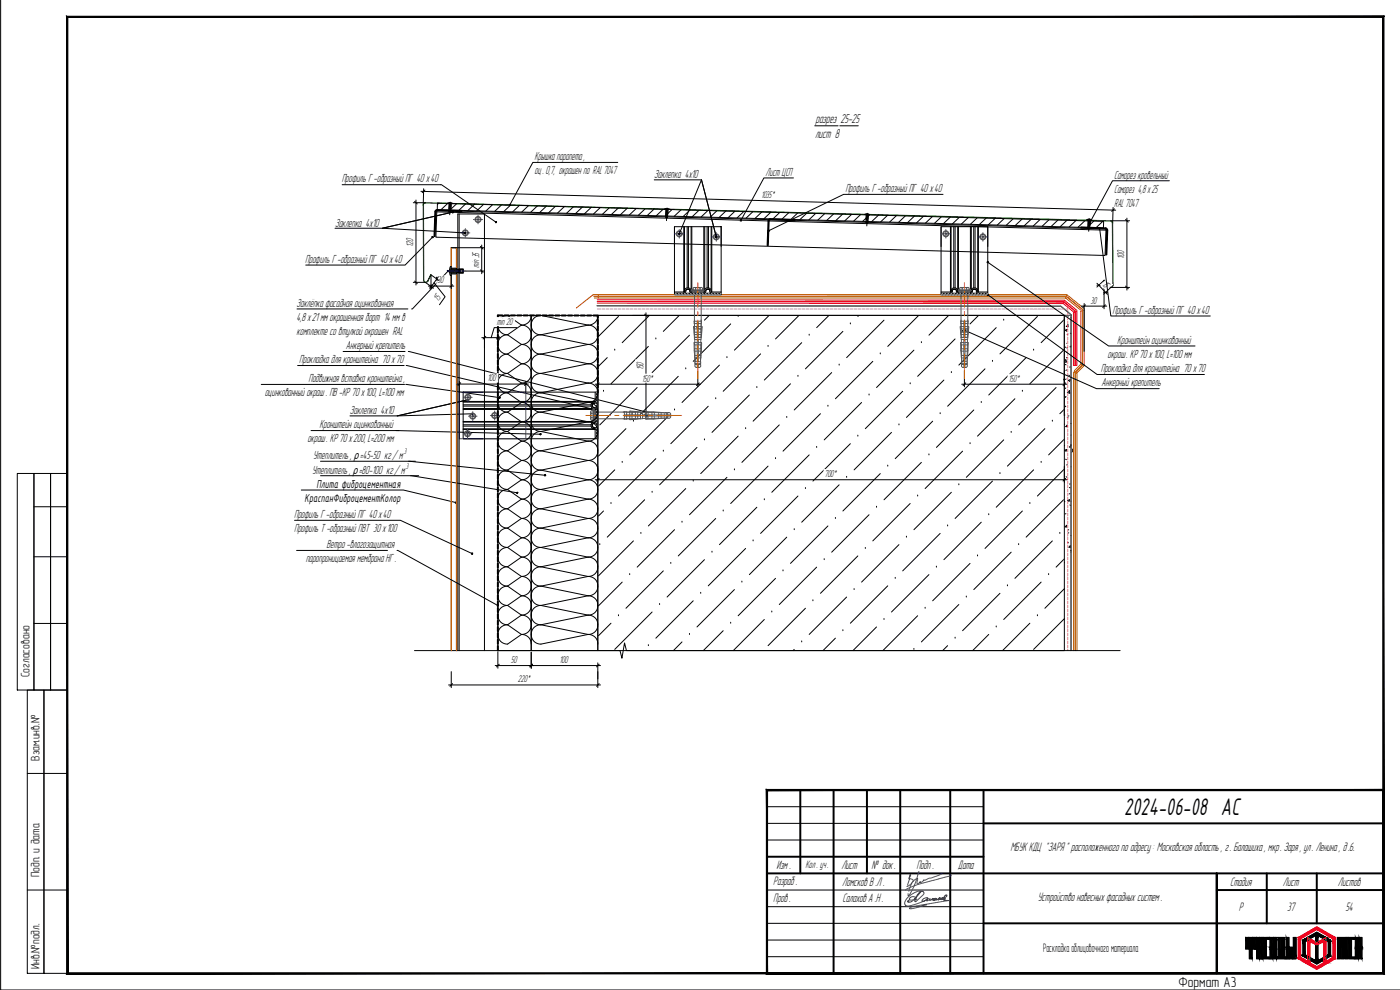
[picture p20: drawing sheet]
<svg xmlns="http://www.w3.org/2000/svg" width="420mm" height="297mm" viewBox="0 0 420 297" stroke-linecap="round" stroke-linejoin="round" font-family="sans-serif">
<defs><g id="words">
<text font-size="7.9" x="337.4" y="244.5">2024-06-08 АС</text>
<text font-size="4.4" x="353.7" y="296">Формат А3</text>
<g font-size="4">
<text x="244.6" y="41.3">лист 8</text>
<text x="244.8" y="36.9">разрез 25-25</text>
</g>
<g font-size="3.8">
<text x="95" y="146.3">Плита фиброцементная</text>
<text x="91.4" y="150.5">КраспанФиброцементКолор</text>
<text x="303.2" y="255.4">МБУК КДЦ &quot;ЗАРЯ &quot; расположенного по адресу : Московская область , г. Балашиха , мкр. Заря , ул. Ленина , д .6.</text>
<text x="233" y="260.8">Изм .</text>
<text x="252.5" y="260.8">Лист</text>
<text x="261.5" y="260.8">№ док .</text>
<text x="275.1" y="260.8">Подп .</text>
<text x="287.5" y="260.7">Дата</text>
<text x="232.1" y="265.6">Разраб .</text>
<text x="252.8" y="265.7">Ломсков В .Л .</text>
<text x="369.1" y="265.8">Стадия</text>
<text x="385" y="265.8">Лист</text>
<text x="401.5" y="265.8">Листов</text>
<text x="232.1" y="270.6">Пров .</text>
<text x="252.8" y="270.7">Салахов А .Н .</text>
<text x="311.5" y="270.3">Устройство навесных фасадных систем .</text>
<text x="371.8" y="273.3">Р</text>
<text x="386.3" y="273.3">37</text>
<text x="403.8" y="273.3">54</text>
</g>
<g font-size="3.7">
<text x="8.9" y="203.2" transform="rotate(-90 8.9 203.2)">Согласовано</text>
<text x="11.9" y="228.2" transform="rotate(-90 11.9 228.2)">Взам.инв.№</text>
<text x="11.9" y="263.2" transform="rotate(-90 11.9 263.2)">Подп. и дата</text>
<text x="313.1" y="285.8">Раскладка облицовочного материала</text>
<text x="11.9" y="290.7" transform="rotate(-90 11.9 290.7)">Инв.№подл.</text>
</g>
<g font-size="3.6">
<text x="160.4" y="48">Крышка парапета ,</text>
<text x="160.4" y="52.2">оц. 0,7, окрашен по RAL 7047</text>
<text x="196.3" y="53.5">Заклепка 4x10</text>
<text x="229.8" y="52.9">Лист ЦСП</text>
<text x="334.4" y="53.7">Саморез кровельный</text>
<text x="102.6" y="54.7">Профиль Г -образный ПГ 40 х40</text>
<text x="253.7" y="57.6">Профиль Г -образный ПГ 40 х40</text>
<text x="334.4" y="58">Саморез 4,8 х25</text>
<text x="334.4" y="62.2">RAL 7047</text>
<text x="100.6" y="68">Заклепка 4x10</text>
<text x="91.6" y="78.8">Профиль Г -образный ПГ 40 х40</text>
<text x="89" y="92">Заклёпка фасадная оцинкованная</text>
<text x="333.9" y="94.1">Профиль Г -образный ПГ 40 х40</text>
<text x="89" y="96.2">4,8 х21 мм окрашенная борт 14 мм в</text>
<text x="89" y="100.4">комплекте со втулкой окрашен RAL</text>
<text x="103.8" y="104.7">Анкерный крепитель</text>
<text x="332.4" y="107.3">окраш. КР 70 х100, L=100 мм</text>
<text x="335.3" y="103.1">Кронштейн оцинкованный</text>
<text x="89.8" y="109">Прокладка для кронштейна 70 х70</text>
<text x="330.4" y="111.6">Прокладка для кронштейна 70 х70</text>
<text x="79.5" y="118.8">оцинкованный окраш . ПВ -КР 70 х100, L=100 мм</text>
<text x="92.6" y="114.6">Подвижная вставка кронштейна ,</text>
<text x="330.6" y="115.9">Анкерный крепитель</text>
<text x="105" y="124.3">Заклепка 4x10</text>
<text x="95.9" y="128.5">Кронштейн оцинкованный</text>
<text x="92.3" y="132.7">окраш. КР 70 х200, L=200 мм</text>
<text x="94" y="137.8">Утеплитель , ρ=45-50 кг/ м</text>
<text x="93.7" y="142.2">Утеплитель , ρ=80-100 кг/ м</text>
<text x="88.3" y="155.4">Профиль Г -образный ПГ 40 х40</text>
<text x="88.3" y="159.6">Профиль Т -образный ПВТ 30 х100</text>
<text x="98" y="164.4">Ветро -влагозащитная</text>
<text x="91.7" y="168.6">паропроницаемая мембрана НГ .</text>
</g>
<text font-size="3.3" x="241.7" y="260.3">Кол . уч.</text>
<g font-size="3">
<text x="228.4" y="59.4" transform="rotate(2 228.4 59.4)">1035*</text>
<text x="124" y="74.2" transform="rotate(-90 124 74.2)">120</text>
<text x="337.4" y="77.7" transform="rotate(-90 337.4 77.7)">100</text>
<text x="143.8" y="80.3" transform="rotate(-90 143.8 80.3)">min 35</text>
<text x="131.3" y="85">30</text>
<text x="330.7" y="85.4" transform="rotate(47 330.7 85.4)">15</text>
<text x="131.5" y="90.6" transform="rotate(-54 131.5 90.6)">15</text>
<text x="327.2" y="91.1">30</text>
<text x="149.1" y="97.5">min 20</text>
<text x="193.1" y="111.1" transform="rotate(-90 193.1 111.1)">150</text>
<text x="146.3" y="114.4">100</text>
<text x="192.6" y="114.5">150*</text>
<text x="302.6" y="114.5">150*</text>
<text x="247.4" y="143.1">700*</text>
<text x="153.3" y="198.9">50</text>
<text x="168" y="198.9">100</text>
<text x="155.4" y="204.7">220*</text>
</g>
<g font-size="2.5">
<text x="121.2" y="136.4">3</text>
<text x="121.8" y="140.7">3</text>
</g>
</g></defs>
<g fill="none" stroke="#260000" stroke-width=".3">
<circle cx="321.3" cy="135.2" r=".62"/>
<circle cx="320.4" cy="147.2" r=".62"/>
</g>
<g fill="none" stroke="#000" stroke-width=".3">
<path d="M185.6 94.9l-6 6M194.9 94.6l-8.2 8.2M203.9 94.6l-4.8 4.8M209.2 98.3h.1M212.8 94.6l-1.4 1.5M219.3 97.2l-11.3 11.2M221.5 94.9h.1M230.8 94.6l-10.4 10.5M239.8 94.6l-7.1 7.1M248.8 94.6l-3.7 3.7M253 99.4l-11.3 11.3M255.2 97.2h.1"/>
<path d="M257.7 94.6l-.2 .3M265.3 96.1l-11.2 11.2M275.7 94.6l-9.3 9.3M284.7 94.6l-5.9 6M288.9 99.4h.1M293.7 94.6l-2.6 2.6M299 98.3l-11.2 11.2M301.2 96.1h.1M311.3 94.9l-11.2 11.3M319.4 95.8l-6.9 7M181.1 117.4h.1M182.2 107.3l-2.6 2.6"/>
<path d="M184.5 105.1h.1M191.2 116.3l-11.2 11.2M193.5 114h.1M194.6 103.9l-11.2 11.3M196.8 101.7h.1M203.6 112.9l-11.3 11.2M205.8 110.7h.1M206.9 100.6l-11.2 11.2M214.8 119.6h.1M215.9 109.5l-11.2 11.3M218.2 107.3h.1M224.9 118.5l-11.2 11.2"/>
<path d="M227.1 116.3h.1M228.3 106.2l-11.3 11.2M230.5 103.9h.1M237.2 115.2l-11.2 11.2M239.5 112.9h.1M240.6 102.8l-11.2 11.2M242.8 100.6h.1M249.6 111.8l-11.2 11.2M251.8 109.5h.1M260.8 118.5h.1M261.9 108.4l-11.2 11.2M264.2 106.2h.1"/>
<path d="M270.9 117.4l-11.2 11.2M273.2 115.2h.1M274.3 105.1l-11.2 11.2M276.5 102.8h.1M283.3 114l-11.3 11.3M285.5 111.8h.1M286.6 101.7l-11.2 11.2M295.6 110.7l-11.2 11.2M297.9 108.4h.1M304.6 119.6l-11.2 11.3M306.8 117.4h.1M308 107.3l-11.3 11.2"/>
<path d="M310.2 105.1h.1M316.9 116.3l-11.2 11.2M319.2 114h.1M319.4 104.8l-10.3 10.4M186.7 138.7h.1M187.9 128.6l-8.3 8.2M190.1 126.4h.1M196.8 137.6l-11.2 11.2M199.1 135.4h.1M200.2 125.3l-11.2 11.2M202.4 123h.1M209.2 134.2l-11.2 11.3"/>
<path d="M211.4 132h.1M212.6 121.9l-11.3 11.2M221.5 130.9l-11.2 11.2M223.8 128.6h.1M230.5 139.9l-11.2 11.2M232.7 137.6h.1M233.9 127.5l-11.2 11.2M236.1 125.3h.1M242.8 136.5l-11.2 11.2M245.1 134.2h.1M246.2 124.1l-11.2 11.3M248.5 121.9h.1"/>
<path d="M255.2 133.1l-11.2 11.2M257.5 130.9h.1M258.6 120.8l-11.2 11.2M266.4 139.9h.1M267.5 129.7l-11.2 11.3M269.8 127.5h.1M276.5 138.7l-11.2 11.3M278.8 136.5h.1M279.9 126.4l-11.2 11.2M282.2 124.1h.1M288.9 135.4l-11.3 11.2M291.1 133.1h.1"/>
<path d="M292.2 123l-11.2 11.2M294.5 120.8h.1M301.2 132l-11.2 11.2M303.5 129.7h.1M312.5 138.7h.1M313.6 128.6l-11.3 11.3M315.8 126.4h.1M319.4 122.8l-1.3 1.3M319.4 131.7l-4.7 4.8M181.1 153.3l-1.5 1.5M183.4 151.1h.1M184.5 141l-4.9 4.8"/>
<path d="M193.5 150l-11.3 11.2M195.7 147.7h.1M202.4 158.9l-11.2 11.3M204.7 156.7h.1M205.8 146.6l-11.2 11.2M208 144.3h.1M214.8 155.6l-11.2 11.2M217 153.3h.1M218.2 143.2l-11.3 11.2M220.4 141h.1M227.1 152.2l-11.2 11.2M229.4 150h.1"/>
<path d="M238.4 158.9h.1M239.5 148.8l-11.2 11.2M241.7 146.6h.1M248.5 157.8l-11.3 11.2M250.7 155.6h.1M251.8 145.5l-11.2 11.2M254.1 143.2h.1M260.8 154.4l-11.2 11.3M263.1 152.2h.1M264.2 142.1l-11.2 11.2M273.2 151.1l-11.3 11.2M275.4 148.8h.1"/>
<path d="M284.4 157.8h.1M285.5 147.7l-11.2 11.2M287.8 145.5h.1M294.5 156.7l-11.2 11.2M296.7 154.4h.1M297.9 144.3l-11.3 11.3M300.1 142.1h.1M306.8 153.3l-11.2 11.3M309.1 151.1h.1M310.2 141l-11.2 11.2M319.2 150l-11.2 11.2M319.4 140.7l-8.1 8.1"/>
<path d="M180 163.4h.1M186.7 174.7l-7.1 7.1M189 172.4h.1M190.1 162.3l-10.5 10.5M192.3 160h.1M199.1 171.3l-11.2 11.2M201.3 169h.1M210.3 178h.1M211.4 167.9l-11.2 11.2M213.7 165.7h.1M220.4 176.9l-11.2 11.2M222.7 174.7h.1"/>
<path d="M223.8 164.6l-11.2 11.2M226 162.3h.1M232.7 173.5l-11.2 11.2M235 171.3h.1M236.1 161.2l-11.2 11.2M245.1 170.2l-11.2 11.2M247.4 167.9h.1M254.1 179.1l-11.3 11.3M256.3 176.9h.1M257.5 166.8l-11.3 11.2M259.7 164.6h.1M266.4 175.8l-11.2 11.2"/>
<path d="M268.7 173.5h.1M269.8 163.4l-11.2 11.3M272 161.2h.1M278.8 172.4l-11.3 11.2M281 170.2h.1M282.2 160l-11.3 11.3M290 179.1h.1M291.1 169l-11.2 11.3M293.4 166.8h.1M300.1 178l-11.2 11.2M302.3 175.8h.1M303.5 165.7l-11.3 11.2"/>
<path d="M305.7 163.4h.1M312.5 174.7l-11.3 11.2M314.7 172.4h.1M315.8 162.3l-11.2 11.2M318.1 160h.1M319.4 167.7l-2.5 2.5M319.4 176.6l-5.8 5.9M183.4 187l-3.8 3.7M185.6 184.7h.1M194.6 193.7h.1M195.7 183.6l-11.2 11.2M198 181.4h.1"/>
<path d="M204.7 192.6l-2.6 2.6M206.9 190.4h.1M208 180.3l-11.2 11.2M217 189.2l-5.9 6M219.3 187h.1M229.4 185.9l-9.3 9.3M231.6 183.6h.1M238.4 194.8l-.4 .4M240.6 192.6h.1M241.7 182.5l-11.2 11.2M244 180.3h.1M250.7 191.5l-3.7 3.7"/>
<path d="M253 189.2h.1M263.1 188.1l-7.1 7.1M265.3 185.9h.1M274.3 194.8h.1M275.4 184.7l-10.4 10.5M277.6 182.5h.1M284.4 193.7l-1.5 1.5M286.6 191.5h.1M287.8 181.4l-11.3 11.2M296.7 190.4l-4.8 4.8M299 188.1h.1M309.1 187l-8.2 8.2"/>
<path d="M311.3 184.7h.1M319.4 185.6l-9.2 9.2"/>
</g>
<!-- layer: A-DETL -->
<path d="M179.4 94.6h140.2" fill="none" stroke="#000" stroke-width=".3"/>
<!-- layer: A-DETL-GENF -->
<path d="M319.4 94.6l2 76.2v-76.2zM319.4 94.6l2 76.2h-2z" fill="#fff" stroke="#fff" stroke-width=".3"/>
<g fill="none" stroke="#000" stroke-width=".3">
<path d="M319.6 98.6h-.2M319.7 99l.4 .3M320 97.9l.5 .1M320.3 98.9l-.2 .5M320.3 98.8l-.6 .2M320.5 97.5l-.4 .4M320.5 97.5l.1 .5M320.6 97.5l-.2 .1M320.7 94.8l-.2 .1M321.2 100l.2 .1M321.4 95.5h.1M319.4 108.6l.6 .1"/>
<path d="M319.6 104.1l.2 .1M319.7 109.3l.3 .2M319.8 119.1l-.2 .2M319.9 107.9l-.5 .5M319.9 107.9l.1 .8M319.9 116.4l-.2 .2M320 119l-.3 .1M320 113.7l-.2 .2M320.1 111l-.2 .2M320.2 108.3l-.2 .1M320.3 105.6l-.2 .2M320.3 107.3h-.3"/>
<path d="M320.4 102.9l-.2 .1M320.4 104.4h-.3M320.5 100.2l-.2 .1M320.5 114.1l.5 .3M320.7 112.6l.3 .1M320.9 117.8l.2 .1M321 117.2l-.7 .6M321 117.1v.8l-.7-.1M321.1 104.1h.3M321.2 114l-.2 .5M321.2 113.9l-.6 .2M321.2 110.1h-.2"/>
<path d="M321.4 103.8l-.2 .2M319.5 135.1l.4 .2M319.5 127.2l-.1 .1M319.5 133.7h-.1M319.6 124.5l-.2 .1M319.7 121.8l-.2 .2M319.8 128h.5M319.8 137.8l.2 .1M319.9 122h-.3M319.9 128l.4-.5 .1 .6M320.1 134.9l-.2 .5M320.1 134.9l-.5 .2"/>
<path d="M320.3 125.2l.2 .1M320.4 139.5h-.3M320.8 124.8h-.3M320.9 134.1l.5 .1M321.3 133.5h.1M321.4 133.7l-.4 .4M321.4 133.7v.1M321.4 133.7h.1M321.4 127.1h.1M321.4 130.5v.1M319.4 150.4l.2 .1M319.6 158.1h.5"/>
<path d="M319.9 154.1l-.2 .1M320 143l.2 .2M320.1 157.6l-.4 .5M320.1 157.6l.1 .5M320.4 150.1l.4 .3M320.5 158.9l.2 .1M320.8 159.9h-.3M321 146.2l.2 .2M321 150l-.2 .5M321 149.9l-.6 .2M321.1 151.5l.2 .1M321.1 148.1l-.3 .1"/>
<path d="M321.2 145.2h-.2M321.4 150.4h.1M321.4 140.1h.1M319.4 168.8h.1M320.7 162.8l-.3 .1M320.7 164.2h.5M320.8 164.2l.4-.5 .1 .5M321.3 165.2l.1 .1M321.4 160.6v.1M321.4 165.1v.1M321.4 165.6v.1"/>
</g>
<!-- layer: A-DETL-THIN -->
<path d="M179.2 91.7l139.2 .2 3.2 2.7M179.4 94.6h142M319.4 124.7v-30.1h2v100.6" fill="none" stroke="#000" stroke-width=".3"/>
<!-- layer: A-DETL -->
<path d="M178.2 88.9h141.8l4.9 3.9-4.9-3.9h-71.7M178.4 89.4h141.4l4.6 3.7M179.5 88.4v1M320.1 88.4l-.3 1M320.2 88.4l5.2 4.2M320.2 88.4h-142.2l-5 4M324.4 93.4l1-.4v16.7l-2.3 2.3-.7-.7 2-2zM324.9 93.2v16.3l-2.2 2.1v83.6v-83.6l2.2-2.1zM324.4 109.3l1 .4M322.2 195.2v-83.6h1v83.6" fill="none" stroke="#a55200" stroke-width=".3"/>
<g fill="none" stroke="#f0f" stroke-width=".3">
<path d="M179.3 92.7h1M180.6 92.7h.8M181.8 92.7h.8M183 92.7h.9M184.3 92.7h.7M185.4 92.7h.8M186.6 92.7h.9M187.9 92.7h.7M189 92.7h.8M190.2 92.7h.9M191.5 92.7h.8M192.6 92.7h.8"/>
<path d="M193.8 92.7h.8M195.1 92.7h.8M196.2 92.7h.8M197.4 92.7h.8M198.6 92.7h.9M199.9 92.7h.7M201 92.7h.8M202.2 92.7h.9M203.5 92.7h.7M204.6 92.7h.8M205.8 92.7h.9M207.1 92.7h.8"/>
<path d="M208.2 92.7h.8M209.4 92.7h.8M210.7 92.7h.8M211.9 92.7h.7M213 92.7h.8M214.2 92.7h.9M215.5 92.7h.7M216.6 92.7h.8M217.8 92.7h.9M219.1 92.7h.7M220.2 92.7h.8M221.4 92.7h.9"/>
<path d="M222.7 92.7h.8M223.8 92.7h.8M225 92.7h.8M226.3 92.7h.8M227.5 92.7h.7M228.6 92.7h.8M229.8 92.7h.9M231.1 92.7h.7M232.2 92.7h.8M233.4 92.7h.9M234.7 92.7h.7M235.8 92.7h.8"/>
<path d="M237 92.7h.8M238.3 92.7h.8M239.4 92.7h.8M240.6 92.7h.8M241.9 92.7h.8M243.1 92.7h.7M244.2 92.7h.8M245.4 92.7h.9M246.7 92.7h.7M247.8 92.7h.8M249 92.7h.9M250.3 92.7h.8"/>
<path d="M251.4 92.7h.8M252.6 92.7h.8M253.9 92.7h.8M255 92.7h.8M256.2 92.7h.8M257.5 92.7h.8M258.7 92.7h.7M259.8 92.7h.8M261 92.7h.9M262.3 92.7h.7M263.4 92.7h.8M264.6 92.7h.9"/>
<path d="M265.9 92.7h.8M267 92.7h.8M268.2 92.7h.8M269.5 92.7h.8M270.7 92.7h.7M271.8 92.7h.8M273.1 92.7h.8M274.3 92.7h.7M275.4 92.7h.8M276.6 92.7h.9M277.9 92.7h.7M279 92.7h.8"/>
<path d="M280.2 92.7h.9M281.5 92.7h.8M282.6 92.7h.8M283.8 92.7h.8M285.1 92.7h.8M286.3 92.7h.7M287.4 92.7h.8M288.6 92.7h.9M289.9 92.7h.7M291 92.7h.8M292.2 92.7h.9M293.5 92.7h.7"/>
<path d="M294.6 92.7h.8M295.8 92.7h.9M297.1 92.7h.8M298.2 92.7h.8M299.4 92.7h.8M300.7 92.7h.8M301.9 92.7h.7M303 92.7h.8M304.2 92.7h.9M305.5 92.7h.7M306.6 92.7h.8M307.8 92.7h.9"/>
<path d="M309.1 92.7h.8M310.2 92.7h.8M311.4 92.7h.9M312.7 92.7h.8M313.9 92.7h.7M315 92.7h.8M316.3 92.7h.8M317.5 92.7h.7M318.6 92.7h.8M319.8 92.7h.6v.9M320.4 100v.8M320.4 98.7v.9"/>
<path d="M320.4 97.6v.7M320.4 96.4v.8M320.4 95.2v.8M320.4 94v.7M320.4 119.2v.8M320.4 117.9v.9M320.4 116.8v.8M320.4 115.6v.8M320.4 114.3v.9M320.4 113.2v.7M320.4 112v.8M320.4 110.8v.8"/>
<path d="M320.4 109.6v.7M320.4 108.4v.8M320.4 107.2v.8M320.4 106v.8M320.4 104.8v.8M320.4 103.6v.8M320.4 102.3v.9M320.4 101.2v.8M320.4 139.6v.8M320.4 138.4v.8M320.4 137.2v.8M320.4 136v.8"/>
<path d="M320.4 134.8v.8M320.4 133.6v.8M320.4 132.4v.8M320.4 131.2v.8M320.4 129.9v.9M320.4 128.8v.8M320.4 127.6v.8M320.4 126.4v.8M320.4 125.2v.7M320.4 124v.8M320.4 122.8v.8M320.4 121.6v.8"/>
<path d="M320.4 120.4v.8M320.4 160v.8M320.4 158.8v.8M320.4 157.6v.8M320.4 156.4v.8M320.4 155.2v.8M320.4 154v.8M320.4 152.8v.8M320.4 151.6v.8M320.4 150.4v.8M320.4 149.2v.8M320.4 148v.8"/>
<path d="M320.4 146.8v.8M320.4 145.5v.9M320.4 144.4v.8M320.4 143.2v.8M320.4 142v.8M320.4 140.8v.7M320.4 179.2v.8M320.4 178v.8M320.4 176.8v.8M320.4 175.6v.8M320.4 174.4v.8M320.4 173.2v.8"/>
<path d="M320.4 172v.8M320.4 170.8v.8M320.4 169.6v.8M320.4 168.4v.7M320.4 167.2v.8M320.4 166v.8M320.4 164.8v.8M320.4 163.6v.8M320.4 162.4v.8M320.4 161.1v.9M320.4 193.6v.8M320.4 192.4v.8"/>
<path d="M320.4 191.2v.8M320.4 190v.8M320.4 188.8v.8M320.4 187.6v.8M320.4 186.4v.8M320.4 185.2v.8M320.4 184v.7M320.4 182.8v.8M320.4 181.6v.8M320.4 180.4v.8M320.4 194.8v.4"/>
</g>
<path d="M179.2 91.7l139.2 .2 3.2 2.7M179.4 94.6h142v100.6M319.4 94.6v30.1" fill="none" stroke="#666" stroke-width=".3"/>
<path d="M179.2 90.5l140.1 .1 3.4 2.8M179.2 90.9l139.9 .2 3.1 2.5M179.2 89.9l140.3 .2 3.7 3M319.5 90.1l-.4 1M322.2 93.8l1-.5v16.4h-1zM322.7 93.5v16.2" fill="none" stroke="#f00" stroke-width=".3"/>
<path d="M179.4 94.6h140v100.6h-140z" fill="none" stroke="#000" stroke-width=".3"/>
<!-- layer: 0 -->
<g fill="none" stroke="#000" stroke-width=".3">
<path d="M.2 .1v296.9h420M244.5 37.7h7M252 37.7h5.6M102.7 55.4h29.8l16.3 11.2M126.3 57.4l208.5 5.7M127.1 56.6l-.1 4.7M127.5 57l-.8 .8M185.4 48.7h-25.5l-6.9 12.8M196.3 54h13.8M210.3 54h.2l-6.6 16.2M210.5 54l4.5 17.1M238.1 53.4h-8.8l-6.9 12.7"/>
<path d="M283 58.3h-29.8l-22.5 10.9M350.9 54.2h-17l-6.9 12.8M100.5 68.5h13.9M114.5 68.5l25 1.4M124 60.8h3.7M124.4 60.4l.8 .8M124.8 60v25.5M129.8 71.1l-8.2 8.4h-29.8M131.1 63.6l200.8 5.5M131.1 63.2l200.8 5.5-.3 8-200.8-5.5zM131.3 60.9l199.9 5.5v2l-200-5.5zM131.7 60.9l-.4 .4"/>
<path d="M134.4 61l-2.1 2M135.1 60.6l-.1 3.8M135.4 74.3h10M135.9 63.6l-21.2 4.9M137.1 61.1l-2.1 1.9M137.8 64.2v131M139.8 61.2l-2.1 1.9M142.5 61.2l-2.1 2M144.2 73.9l.8 .8M144.6 73.5v8.6M145.1 61.3l-2 2M147.8 61.4l-2 1.9"/>
<path d="M150.5 61.5l-2 1.9M153.2 61.5l-2 2M155.9 61.6l-2 1.9M158.6 61.7l-2 1.9M161.3 61.8l-2 1.9M164 61.8l-2.1 2M166.7 61.9l-2.1 1.9M169.4 62l-2.1 1.9M172.1 62l-2.1 2M174.8 62.1l-2.1 2M177.5 62.2l-2.1 1.9M180.1 62.3l-2 1.9"/>
<path d="M182.9 62.3l-2.1 2M185.5 62.4l-2 2M188.2 62.5l-2 1.9M190.9 62.6l-2 1.9M193.6 62.6l-2 2M196.3 62.7l-2 2M199 62.8l-2 1.9M200.2 62.4l-.2 3.8M201.7 62.9l-2.1 1.9M202.4 68h14v20h-14zM202.4 68v6M204.4 62.9l-2 2"/>
<path d="M205.2 68v19.6M205.4 68v19.5M206.2 68v18.4M206.6 68v18.4M207.1 63l-2.1 1.9M207.4 68v19.4l.2 .2M207.6 68v19.6M209.8 63.1l-2.1 1.9M211.2 68v19.6M211.5 68v18.9M212.2 68v18.4M212.5 63.1l-2.1 2"/>
<path d="M212.6 68v18.4M213.4 68v19.5M213.6 68v19.6M215.2 63.2l-2.1 2M216.4 68v6M217.9 63.3l-2.1 1.9M220.6 63.4l-2.1 1.9M223.2 63.4l-2 2M225.9 63.5l-2 2M228.6 63.6l-2 1.9M231.3 63.7l-2 1.9M234 63.7l-2 2"/>
<path d="M236.7 63.8l-2 2M239.4 63.9l-2 1.9M242.1 64l-2 1.9M244.8 64l-2.1 2M247.5 64.1l-2.1 1.9M250.2 64.2l-2.1 1.9M252.9 64.2l-2.1 2M255.6 64.3l-2.1 2M258.3 64.4l-2.1 1.9M260.3 64l-.2 3.8M260.9 64.5l-2 1.9M263.7 64.5l-2.1 2"/>
<path d="M266.3 64.6l-2 2M269 64.7l-2 1.9M271.7 64.8l-2 1.9M274.4 64.8l-2 2M277.1 64.9l-2 2M279.8 65l-2.1 1.9M282.4 68h14v20h-14zM282.4 68v6M282.5 65.1l-2.1 1.9M285.2 65.1l-2.1 2M285.2 68v19.6M285.4 68v19.4l-.1 .2"/>
<path d="M286.2 68v18.4M286.6 68v18.4M287.4 68v19.5M287.6 68v19.6M287.9 65.2l-2.1 2M290.6 65.3l-2.1 1.9M291.2 68v19.6M291.5 68v18.9M292.2 68v18.4M292.6 68v18.4M293.3 65.4l-2.1 1.9M293.4 68l.1 19.5"/>
<path d="M293.6 68v19.6M296 65.4l-2.1 2M296.4 78.7l36.3 25.1h25.9M296.4 68v6M298.7 65.5l-2.1 1.9M301.3 65.6l-2 1.9M304 65.7l-2 1.9M306.7 65.7l-2 2M309.4 65.8l-2 1.9M312.1 65.9l-2 1.9M314.8 65.9l-2 2M317.5 66l-2.1 2"/>
<path d="M320.2 66.1l-2 1.9M322.9 66.2l-2.1 1.9M325.6 66.2l-2.1 2M326.9 65.6l-.2 3.8M328.3 66.3l-2.1 2M330 68.5l3.4 26.3h29.8M331 66.4l-2.1 1.9M333.4 66.2h5.6M334.1 62.2l-.2 4.7M334.5 62.7l-.9 .7M337.8 65.9l.8 .7M338.2 65.5v21.5"/>
<path d="M89.1 92.7h33.3M124 84.7h3.6l2.5 1.8M124.4 84.3l.8 .8M128.6 85.8h7.6M129.3 82.4l2.4 1.8M129.3 82.5v4.1M129.3 85.4l.2 1.2M129.8 85.4l-.8 .8M130.3 84.8l3.3 4.2-1.7 2.4M131 83.1l.2 1.2M131.6 83l-2.6 3.7M134.5 81.3l-10.7 11.4h-.3"/>
<path d="M135.4 81.3h10M135.4 82.5v4.1M135.8 85.4l-.8 .8M144.2 80.9l.8 .8M155.1 98.3h-6.8l-.9 3M189.9 94.6h4.8M193.5 94.3l.8 .7M193.9 93.9v31.6M202.4 88h14v.4h-14zM205.2 88l.4-.2 .5-1 .7 .1 .4 .9 .4 .2M205.3 87.6h-2.9M205.4 87.5l-.1 .1"/>
<path d="M206.2 86.4a.79 .79 0 0 0-.8 .8M206.2 86.4h.4M206.6 86.4a.79 .79 0 0 1 .8 .8M211.2 88a.92 .92 0 0 0 .7-1.1l.9-.1 .4 1 .4 .2M211.4 87.6h-3.8M211.4 87.5l-.1 .1M211.4 87.3v.2M211.9 87.1h-.1M212.2 86.4a.79 .79 0 0 0-.8 .8M212.2 86.4h.4M212.6 86.4l.6 .2 .2 .6M213 87.1h.1"/>
<path d="M213.4 87.5l.1 .1M213.5 87.6h.1M213.6 87.6h2.8M282.4 88h14v.4h-14zM282.4 87.6h2.9M285.2 88l.5-.2 .2-.7 .3-.3 .7 .1 .3 .9 .4 .2M286.2 86.4a.79 .79 0 0 0-.8 .8M286.2 86.4h.4M286.6 86.4a.79 .79 0 0 1 .8 .8M287.4 87.4l.1 .2M287.5 87.6h3.8M287.5 87.6h.1"/>
<path d="M289.6 99.1l39.5 17.5h18.8M291.3 87.6h.1M291.4 87.6h-.1M291.4 87.5v.1M291.4 87.5h.1M291.4 87.3v.2M291.4 87.4h.1M292.2 86.4a.79 .79 0 0 0-.8 .8M292.2 86.4h.4M292.6 86.4l.6 .2 .2 .6M293 87.4l.2 .4 .4 .2M293 87.4l-.3-.6h-.6l-.2 .3a.75 .75 0 0 1-.7 .9"/>
<path d="M293.5 87.5v.1M293.5 87.6h2.9M296.4 88.4l32.8 24h32.3M324.6 91.8h7.5M325.4 91.1v14.3M325.8 91.5l-.8 .8M329.2 86.1l2.1-2v8.6M329.2 85l3.1 3.3M329.2 85.6h1.1M331.2 87.7h1.1M331.7 91.5l-.8 .8M333.4 86.2l-2.2 2.1"/>
<path d="M333.4 86.2h5.6M337.8 85.8l.8 .8M78.4 115.3h43M89.3 109.7h32M103 105.5h18.6M121.8 115.3l28.1 4M121.9 109.7l56.5 13.2M122.5 105.5l71.4 18.1M137.1 115.2h21.5M138.3 114.8l-.8 .8M139 117.7h40v13.9h-40zM139 117.7h5.9"/>
<path d="M140.4 120l-21.2 4.8M144.6 101.3h5.6M145.4 100.5v3.9M145.8 100.9l-.8 .8M149.4 100.5v3.9M149.8 100.9l-.8 .8M157.8 114.4v3.3M158.2 114.8l-.8 .8M178.6 117.7v2.9M178.6 115.3h31.6M179 117.7h.4v13.9h-.4zM179.4 111.3v4.8"/>
<path d="M179.8 114.9l-.8 .8M209.4 111.3v4.8M209.8 114.9l-.8 .8M288.6 115.3h31.6M289.4 111.3v4.8M289.8 114.9l-.8 .8M319.4 111.3v4.8M319.8 114.9l-.8 .8M93.3 129.2h26.5M96.2 138.4h28.5M105 124.8h13.9M118.8 129.2l43.4 1.1"/>
<path d="M122.6 138.4l41 4.2M139 128.7h39.6M139 122.9h39.6M139 126.6h39.5M139 120.4h39.6M139 120.7h39.5M139 121.5h38.4M139 121.8h38.4M139 122.6h38.9M139 126.5h39.6M139 127.5h38.4M139 127.9h38.4"/>
<path d="M139 128.8h39.6M139 131.6h5.9M141.8 124.1l-22.8 .7M177.4 121.5v.3M177.4 127.5v.4M177.4 121.8a.79 .79 0 0 0 .8 .8M177.4 127.8a.79 .79 0 0 0 .8 .8M178.1 127.1h.1M178.2 120.7l-.5 .2-.3 .6M178.2 126.6a.79 .79 0 0 0-.8 .8M178.3 122.6h.2M178.4 121.1l-.6 .2v.7l.3 .2a.72 .72 0 0 1 .9 .6"/>
<path d="M178.5 122.6v.1M178.5 122.7h.1M178.5 126.6h.1M178.5 120.6v.1M178.6 120.6h-.1M178.6 126.6h-.1M178.6 128.7v.1M178.6 120.6h.1M178.6 122.7v.1M178.6 122.8h.1M178.6 122.8v3.7M178.6 128.8v2.8"/>
<path d="M178.6 126.5v.1M179 126.4l-.2 .5-.8 .2-.2 .3 .1 .7 .7 .2 .4 .5M179 120.4l-.2 .5-.4 .1M179.4 139.9v4.8M189.9 124.7h4.8M193.5 124.3l.8 .8M319.4 139.9v4.8M5.2 142.1h5v64.9h-5zM10.2 142.1h5v64.9h-5zM10.2 152h10M15.2 142.1h5v64.9h-5zM88.4 156.1h31.8l21.5 10"/>
<path d="M90.4 147h30.7l15.8 3.8M96.2 142.7h29.4M123.2 142.7l32 5.2M178.6 143.9h141.6M179.8 143.5l-.8 .8M319.8 143.5l-.8 .8M10.2 167.1h10M89 165.1h27.3M119.1 165.1l30.3 16.6M10.2 187.1h10M124.4 195.2h61.7l.5 2.3 .8-4.6 .6 2.3h148.2M137.4 195.2v-131h8v131"/>
<path d="M148.6 199.7h31.6M149.4 195.7v4.8M149.8 199.3l-.8 .8M159.4 195.7v4.8M159.8 199.3l-.8 .8M179.4 198.9v7.4M179.8 199.3l-.8 .8M8.2 207h5v85h-5zM13.2 207h7v85h-7zM134.6 205.5h45.6M135.4 201.5v4.8M135.8 205.1l-.8 .8"/>
<path d="M179.8 205.1l-.8 .8M8.2 232.1h12M8.2 267h12"/>
</g>
<g fill="#fff" stroke="#fff" stroke-width=".3">
<path d="M190.9 108.1v3.1h2.4zM190.9 108.1h2.4v3.1z"/>
<path d="M192.5 112.3v2.4l3.8-2.4zM192.5 114.7l3.8-2.4v2.4z"/>
<path d="M141.6 75.3v5.1h2.4zM141.6 75.3h2.4v5.1z"/>
<path d="M153.2 196.7v2.4l2.4-2.4zM153.2 199.1l2.4-2.4v2.4z"/>
<path d="M167.9 196.7v2.4l3.1-2.4zM167.9 199.1l3.1-2.4v2.4z"/>
<path d="M155.3 202.5v2.4l4.2-2.4zM155.3 204.9l4.2-2.4v2.4z"/>
<path d="M131.2 82.8v2.4l2.4-2.4zM131.2 85.2l2.4-2.4v2.4z"/>
<path d="M130.9 87.6l-1.2 1.8 1.9 1.3zM130.9 87.6l2 1.4-1.3 1.7z"/>
<path d="M121.8 71.2v3.1h2.4zM121.8 71.2h2.4v3.1z"/>
<path d="M327.2 88.9v2.4l2.4-2.4zM327.2 91.3l2.4-2.4v2.4z"/>
<path d="M228.3 57.2v2.4l4.7-2.3zM228.3 59.6l4.7-2.3-.1 2.4z"/>
<path d="M330.5 85.5l3.2-.1-1.5-1.6zM330.5 85.5l3.2-.1-1.8 1.6z"/>
<path d="M335.2 74.7v3.1h2.4zM335.2 74.7h2.4v3.1z"/>
<path d="M247.3 140.9v2.4l4.2-2.4zM247.3 143.3l4.2-2.4v2.4z"/>
<path d="M146.3 112.2v2.4l3.1-2.4zM146.3 114.6l3.1-2.4v2.4z"/>
<path d="M302.5 112.3v2.4l3.8-2.4zM302.5 114.7l3.8-2.4v2.4z"/>
<path d="M149 95.3v2.4l5.4-2.4zM149 97.7l5.4-2.4v2.4z"/>
</g>
<g fill="#000" stroke="#000" stroke-width=".3">
<path d="M230 236.9l.4 .3 185-.3zM230.4 237.2l185-.3-.4 .3zM415.4 236.9l-.4 .3 .4 55zM415 237.2l.4 55-.4-.3zM230 292.2h185.4l-.4-.3zM230 292.2l.4-.3h184.6zM230 236.9v55.3l.4-.3zM230 236.9l.4 .3v54.7z"/>
<path d="M20 292.2l395-.3h-394.6zM20 292.2l395-.3 .4 .3zM415 5.2v286.7l.4 .3zM415 5.2l.4-.3v287.3zM20.4 5.2h394.6l.4-.3zM20 4.9h395.4l-395 .3zM20 4.9l.4 287v-286.7zM20 4.9l.4 287-.4 .3z"/>
</g>
<g fill="none" stroke="#545454" stroke-width=".3">
<path d="M207.6 87v.1M207.6 87.1h.1M207.6 87h.3M207.6 87.2v.1M207.6 87.3h.1M207.6 87.2h.1M207.6 87.4h3.6M207.9 87h3M208 86.9l-.1 .1M208 86.5v.4M208.3 96.4h2.2v.7h-2.2zM208.4 98v.7h.9"/>
<path d="M208.4 86.3h2.1M208.4 96v.4M208.4 87.4v12.6M208.4 97.1v.9M208.4 98.7l.1 1M208.5 99.7h.8M208.5 99.7l-.1 .7h.9M208.7 86.5l-.3-.3-.4 .3M208.7 87v-.5l.7-.2 .7 .2v.5M209.3 98l-1.2 .1 .3 3.1M209.3 96.4v4.8M209.6 99.7h.8v.7h-.8"/>
<path d="M209.6 96.4v4.8M209.6 98h.9M210.1 86.5l.5-.2 .3 .7M210.4 98.7v1M210.4 97.1v.9M210.4 96.1v.3M210.4 87.4v12.6M210.6 98l-.2 .7h-.8M210.6 98l.1 .1M210.7 98.1l-.2 3.1M210.9 87l.4 .1h-3.7M211.2 87.3h.1"/>
<path d="M211.2 87.2h.1M211.2 87.2v.1M287.6 87l3.7 .1zM287.6 87.2v.1M287.7 87.3h.1M287.7 87.2h.1M287.7 87.4h3.5M288.3 96.4h2.2v.7h-2.1zM288.4 98v.7h.9M288.4 86.3h2.1M288.4 96v.4M288.4 87.4v12.6"/>
<path d="M288.4 97.1l.1 .9M288.5 98.7v1h.8M288.5 99.7l-.1 .7h.8M288.8 86.5l-.6-.2-.3 .7M289.3 98l-1.1 .1 .2 3.1M289.3 96.4v4.8M289.4 86.3l-.7 .2 .1 .5M289.4 86.3l.7 .2v.5M289.6 98.7h.9M289.6 99.7h.8v.7h-.8M289.6 96.4v4.8M289.6 98h.9"/>
<path d="M290.1 86.5l.5-.2 .3 .7M290.4 98.7v1M290.4 97.1v.9M290.4 96.1v.3M290.4 87.4v12.6M290.6 98l-.1 .7M290.6 98l-.1 3.2M291.2 87.3h.1M291.2 87.2h.1M291.2 87.2v.1M208.4 101.2h2v.6h-2zM208.4 102.8l.1 .7"/>
<path d="M208.5 100.4v.8h1.8M208.5 104.7v.7h.8M208.5 101.8v1l-.2 .1 .3 5.4M208.5 102.8h.8M208.5 104.7h.8M208.5 103.5h.8M208.5 108.5h1.8v.6h-1.8zM208.5 103.5v1.2M208.6 105.4v1.3M208.6 107.4v1.1M208.6 109.1v.3M209.3 109.4h-.7v.5a1.34 1.34 0 0 0 1.7 0v-.5h-.7"/>
<path d="M209.3 101.8v6.7M209.3 109.1v1.2M209.3 106.7h-.8v.7h.8M209.6 102.8l.9 .1-.3 5.4M209.6 104.7h.8l-.1 .7M209.6 101.8v6.7M209.6 109.1v1.2M209.6 106.7h.7v.7h-.7M209.6 105.4h.7M210.2 109.1v.3M210.2 107.4v1.1M210.3 105.4l-.1 1.3"/>
<path d="M210.3 103.5v1.2M210.3 101.8v1M210.4 100.4v.8M210.4 102.8v.7h-.8M288.4 101.2h2v.6h-2zM288.5 102.8v.7M288.5 100.4v.8M288.5 101.8v1M288.5 108.5h1.8v.6h-1.8zM288.5 102.8l-.2 .1 .3 5.4M288.5 103.5v1.9h.8M288.5 102.8h.8"/>
<path d="M288.5 104.7h.8M288.5 103.5h.8M288.6 105.4v1.3M288.6 107.4v1.1M288.6 109.1v.3M289.2 100.4h.1M289.3 109.4h-.7v.5a1.34 1.34 0 0 0 1.7 0v-.5h-.7M289.3 106.7h-.8v.7h.8M289.3 101.8v6.7M289.3 109.1v1.2M289.6 104.7h.8l-.1 .7h-.7M289.6 103.5h.8"/>
<path d="M289.6 106.7h.7v.7h-.7M289.6 101.8v6.7M289.6 109.1v1.2M290.2 109.1v.3M290.3 107.4l-.1 1.1M290.3 105.4v1.3M290.3 103.5v1.2M290.3 101.8v1h-.7M290.3 102.8h.2M290.4 100.4l-.1 .8h-1.8M290.4 102.8v.7M290.5 102.8v2.4l-.3 3.1"/>
<path d="M177.3 123.6v2.1M177.5 125.3l-.2 .5 .7 .3M177.5 125.3h.5M178 123.1l-.7 .4 .2 .5M178 124h-.5l-.1 .2 .1 1.1M178 122.8v3.7l.1-3.7M178 122.8h.1M178 122.8l.4 .1M178.1 122.8h.1M178.2 126.4h.1M178.2 122.9h.1M178.2 126.5h.2"/>
<path d="M178.4 122.9h.1M178.4 126.4h.1M178.4 123.6h12.6M178.4 125.7h12.6M178.4 122.9v3.5M187 125.7h.4M187.4 124.5h4.8M187.4 123.5l.7 .1v2.1l-.7 .1zM187.4 124.8h4.8M188.1 123.7h.9M189 123.5l.7 .1M189 123.4l3.2 .2"/>
<path d="M189 124.8l.1 1.1 3.1-.2M189 123.6v.8M189 125.6l-.9 .1M189.7 124.8v.9h-.7M189.7 125.6h1M189.7 123.6v.9M189.7 123.7h1M190.7 124.8v.9h.7v-.9M190.7 124.5v-.9l.7 .1v.8M190.7 124.8h.1M191.4 123.7h.8v1.9h-.8M191.4 124.8h.1"/>
<path d="M192.2 123.6h.6v2.1h-.6zM192.8 123.7h1v.8M192.8 124.5h6.7M192.8 124.8h6.7M193.8 123.6l5.4 .2M193.8 123.6v.1M193.8 124.8v.7M193.8 123.7h.7v.8M194.5 125.5l-.7 .1M194.5 124.8v.7M194.5 123.8h1.2M195.7 124.5v-.8h.6l.1 .8"/>
<path d="M195.7 124.8v.7M196.3 124.8v.8l-1.8-.1M196.4 123.8h1.3M197.7 125.5h-1.4M197.7 124.8v.7M198.4 124.8v.7l-.7 .1M198.4 123.7v.8M199.2 125.5l-3 .2-3.4-.1M199.5 123.8h.6v1.7h-.6zM199.5 123.9l-1.8-.2v.8M199.5 125.5h-1.1M200.1 124.5h1.2"/>
<path d="M200.1 124.8h1.2M200.1 123.9h.3M200.1 125.4h.3M200.4 124.5v-.7h.6a1.32 1.32 0 0 1 0 1.7h-.6v-.7"/>
</g>
<g fill="none" stroke="#f26722" stroke-width=".3">
<path d="M209.4 84.8v7.4M209.4 93.5v1.2M209.4 96v6.4M289.4 84.8v7.4M289.4 93.5v1.2M289.4 96v6.4M209.4 103.6v1.3M209.4 106.2v7.4M289.4 103.6v1.3M289.4 106.2v7.4M175.8 124.7h7.4M184.5 124.7h1.3"/>
<path d="M187 124.7h6.4M194.6 124.7h1.3M197.2 124.7h7.4"/>
</g>
<g fill="none" stroke="#989898" stroke-width=".3">
<path d="M202.7 88l.4 .4M202.9 88l-.4 .4M203.6 88l.4 .4M203.8 88l-.4 .4M204.5 88l.4 .4M204.7 88l-.4 .4M205.4 88l.4 .4M205.6 88l-.4 .4M206.3 88l.4 .4M206.5 88l-.4 .4M207.2 88l.4 .4M207.4 88l-.4 .4"/>
<path d="M208.1 88l.4 .4M208.3 88l-.4 .4M209 88l.4 .4M209.2 88l-.4 .4M209.9 88l.4 .4M210.1 88l-.4 .4M210.8 88l.4 .4M211 88l-.4 .4M211.7 88l.4 .4M211.9 88l-.4 .4M212.6 88l.4 .4M212.8 88l-.4 .4"/>
<path d="M213.5 88l.4 .4M213.7 88l-.4 .4M214.4 88l.4 .4M214.6 88l-.4 .4M215.3 88l.4 .4M215.5 88l-.4 .4M216.2 88l.2 .3M216.4 88l-.4 .4M282.7 88l.4 .4M282.9 88l-.4 .4M283.6 88l.4 .4M283.8 88l-.4 .4"/>
<path d="M284.5 88l.4 .4M284.7 88l-.4 .4M285.4 88l.4 .4M285.6 88l-.4 .4M286.3 88l.4 .4M286.5 88l-.4 .4M287.2 88l.4 .4M287.4 88l-.4 .4M288.1 88l.4 .4M288.3 88l-.4 .4M289 88l.4 .4M289.2 88l-.4 .4"/>
<path d="M289.9 88l.4 .4M290.1 88l-.4 .4M290.8 88l.4 .4M291 88l-.4 .4M291.7 88l.4 .4M291.9 88l-.4 .4M292.6 88l.4 .4M292.8 88l-.4 .4M293.5 88l.4 .4M293.7 88l-.4 .4M294.4 88l.4 .4M294.6 88l-.4 .4"/>
<path d="M295.3 88l.4 .4M295.5 88l-.4 .4M296.2 88l.2 .3M296.4 88l-.4 .4M179 119.5l.4 .4M179 118.6l.4 .4M179 117.7l.4 .4M179.3 117.7l-.3 .2M179.4 118.4l-.4 .4M179.4 119.3l-.4 .4M179 131.2l.4 .4M179 130.3l.4 .4"/>
<path d="M179 129.4l.4 .4M179 128.5l.4 .4M179 127.6l.4 .4M179 126.7l.4 .4M179 125.8l.4 .4M179 124.9l.4 .4M179 124l.4 .4M179 123.1l.4 .4M179 122.2l.4 .4M179 121.3l.4 .4M179 120.4l.4 .4M179.4 120.2l-.4 .4"/>
<path d="M179.4 121.1l-.4 .4M179.4 122l-.4 .4M179.4 122.9l-.4 .4M179.4 123.8l-.4 .4M179.4 124.7l-.4 .4M179.4 125.6l-.4 .4M179.4 126.5l-.4 .4M179.4 127.4l-.4 .4M179.4 128.3l-.4 .4M179.4 129.2l-.4 .4M179.4 130.1l-.4 .4M179.4 131l-.4 .4"/>
</g>
<!-- layer: 0 -->
<path d="M137.9 117.7h19.9v13.9h-19.9z" fill="none" stroke="#00f" stroke-width=".3"/>
<g fill="none" stroke="#545454" stroke-width=".3">
<circle cx="139.6" cy="69.9" r=".9"/>
<circle cx="139.6" cy="69.9" r=".73"/>
<circle cx="139.6" cy="69.9" r=".18"/>
<circle cx="143.5" cy="65.9" r=".9"/>
<circle cx="143.5" cy="65.9" r=".73"/>
<circle cx="143.5" cy="65.9" r=".18"/>
<circle cx="203.8" cy="70.1" r=".9"/>
<circle cx="203.8" cy="70.1" r=".73"/>
<circle cx="203.8" cy="70.1" r=".18"/>
<circle cx="215" cy="71.1" r=".9"/>
<circle cx="215" cy="71.1" r=".73"/>
<circle cx="215" cy="71.1" r=".18"/>
<circle cx="283.9" cy="70.1" r=".9"/>
<circle cx="283.9" cy="70.1" r=".73"/>
<circle cx="283.9" cy="70.1" r=".18"/>
<circle cx="295" cy="71.1" r=".9"/>
<circle cx="295" cy="71.1" r=".73"/>
<circle cx="295" cy="71.1" r=".18"/>
<circle cx="140.4" cy="119.2" r=".9"/>
<circle cx="140.4" cy="119.2" r=".73"/>
<circle cx="140.4" cy="119.2" r=".18"/>
<circle cx="140.3" cy="130.1" r=".9"/>
<circle cx="140.3" cy="130.1" r=".73"/>
<circle cx="140.3" cy="130.1" r=".18"/>
<circle cx="141.9" cy="124.9" r=".9"/>
<circle cx="141.9" cy="124.9" r=".73"/>
<circle cx="141.9" cy="124.9" r=".18"/>
<circle cx="148.5" cy="124.7" r=".9"/>
<circle cx="148.5" cy="124.7" r=".73"/>
<circle cx="148.5" cy="124.7" r=".18"/>
</g>
<g fill="none" stroke="#00f" stroke-width=".3">
<path d="M138.3 69.9h2.7M139.7 68.6v2.6M142.1 65.9h2.7M143.5 64.6v2.6M202.5 70.2h2.7M203.9 68.9v2.5M213.6 71.1h2.7M215 69.8v2.6M282.5 70.2h2.7M283.9 68.9v2.5M293.6 71.1h2.7M295 69.8v2.6"/>
<path d="M139.1 119.2h2.6M140.4 117.8v2.8M139 130.1h2.6M140.3 128.8v2.7M140.6 124.9h2.6M141.9 123.5v2.7M147.2 124.7h2.6M148.5 123.3v2.7"/>
</g>
<g fill="none" stroke="#000" stroke-width=".3">
<path d="M149.4 94.6h10v100.6h-10zM156.5 97.5l-4.2-2.9a2.9 2.9 0 0 0-2.9 2.9 2.9 2.9 0 0 0 2.9 2.9M156.5 97.5a2.9 2.9 0 0 1 2.9 2.9 2.9 2.9 0 0 1-2.9 2.9M156.5 97.5l-4.2 2.9M159.4 94.6h20v100.6h-20zM159.4 94.6a2.82 2.82 0 0 1-2.9 2.9M176.5 97.5l-14.2-2.9a2.9 2.9 0 0 0-2.9 2.9 2.9 2.9 0 0 0 2.9 2.9M176.5 97.5a2.9 2.9 0 0 1 2.9 2.9 2.9 2.9 0 0 1-2.9 2.9M176.5 97.5l-14.2 2.9M179.4 94.6a2.79 2.79 0 0 1-2.9 2.9M152.3 100.4a2.9 2.9 0 0 0-2.9 2.9 2.9 2.9 0 0 0 2.9 2.9M152.3 106.2a2.9 2.9 0 0 0-2.9 2.9 2.9 2.9 0 0 0 2.9 2.9"/>
<path d="M152.3 112a2.91 2.91 0 0 0-2.9 3 2.91 2.91 0 0 0 2.9 2.9M152.3 117.9a2.9 2.9 0 0 0-2.9 2.9 2.9 2.9 0 0 0 2.9 2.9M152.3 100.4l4.2 2.9M152.3 106.2l4.2 2.9M152.3 112l4.2 2.9M152.3 117.9l4.2 2.9M156.5 103.3a2.9 2.9 0 0 1 2.9 2.9 2.9 2.9 0 0 1-2.9 2.9M156.5 109.1a2.9 2.9 0 0 1 2.9 2.9 2.9 2.9 0 0 1-2.9 2.9M156.5 114.9a2.91 2.91 0 0 1 2.9 3 2.91 2.91 0 0 1-2.9 2.9M156.5 103.3l-4.2 2.9M156.5 109.1l-4.2 2.9M156.5 114.9l-4.2 3"/>
<path d="M162.3 100.4a2.9 2.9 0 0 0-2.9 2.9 2.9 2.9 0 0 0 2.9 2.9M162.3 106.2a2.9 2.9 0 0 0-2.9 2.9 2.9 2.9 0 0 0 2.9 2.9M162.3 112a2.91 2.91 0 0 0-2.9 3 2.91 2.91 0 0 0 2.9 2.9M162.3 117.9a2.9 2.9 0 0 0-2.9 2.9 2.9 2.9 0 0 0 2.9 2.9M162.3 100.4l14.2 2.9M162.3 106.2l14.2 2.9M162.3 112l14.2 2.9M162.3 117.9l14.2 2.9M176.5 103.3a2.9 2.9 0 0 1 2.9 2.9 2.9 2.9 0 0 1-2.9 2.9M176.5 109.1a2.9 2.9 0 0 1 2.9 2.9 2.9 2.9 0 0 1-2.9 2.9M176.5 114.9a2.91 2.91 0 0 1 2.9 3 2.91 2.91 0 0 1-2.9 2.9M176.5 103.3l-14.2 2.9"/>
<path d="M176.5 109.1l-14.2 2.9M176.5 114.9l-14.2 3M152.3 123.7a2.9 2.9 0 0 0-2.9 2.9 2.9 2.9 0 0 0 2.9 2.9M152.3 129.5a2.9 2.9 0 0 0-2.9 2.9 2.9 2.9 0 0 0 2.9 2.9M152.3 135.3a2.9 2.9 0 0 0-2.9 2.9 2.9 2.9 0 0 0 2.9 2.9M152.3 123.7l4.2 2.9M152.3 129.5l4.2 2.9M152.3 135.3l4.2 2.9M156.5 120.8a2.9 2.9 0 0 1 2.9 2.9 2.9 2.9 0 0 1-2.9 2.9M156.5 126.6a2.9 2.9 0 0 1 2.9 2.9 2.9 2.9 0 0 1-2.9 2.9M156.5 132.4a2.9 2.9 0 0 1 2.9 2.9 2.9 2.9 0 0 1-2.9 2.9M156.5 138.2a2.9 2.9 0 0 1 2.9 2.9 2.9 2.9 0 0 1-2.9 2.9"/>
<path d="M156.5 120.8l-4.2 2.9M156.5 126.6l-4.2 2.9M156.5 132.4l-4.2 2.9M156.5 138.2l-4.2 2.9M162.3 123.7a2.9 2.9 0 0 0-2.9 2.9 2.9 2.9 0 0 0 2.9 2.9M162.3 129.5a2.9 2.9 0 0 0-2.9 2.9 2.9 2.9 0 0 0 2.9 2.9M162.3 135.3a2.9 2.9 0 0 0-2.9 2.9 2.9 2.9 0 0 0 2.9 2.9M162.3 123.7l14.2 2.9M162.3 129.5l14.2 2.9M162.3 135.3l14.2 2.9M176.5 120.8a2.9 2.9 0 0 1 2.9 2.9 2.9 2.9 0 0 1-2.9 2.9M176.5 126.6a2.9 2.9 0 0 1 2.9 2.9 2.9 2.9 0 0 1-2.9 2.9"/>
<path d="M176.5 132.4a2.9 2.9 0 0 1 2.9 2.9 2.9 2.9 0 0 1-2.9 2.9M176.5 138.2a2.9 2.9 0 0 1 2.9 2.9 2.9 2.9 0 0 1-2.9 2.9M176.5 120.8l-14.2 2.9M176.5 126.6l-14.2 2.9M176.5 132.4l-14.2 2.9M176.5 138.2l-14.2 2.9M152.3 141.1a2.9 2.9 0 0 0-2.9 2.9 2.9 2.9 0 0 0 2.9 2.9M152.3 146.9a2.9 2.9 0 0 0-2.9 2.9 2.9 2.9 0 0 0 2.9 2.9M152.3 152.7a2.9 2.9 0 0 0-2.9 2.9 2.9 2.9 0 0 0 2.9 2.9M152.3 158.5a2.9 2.9 0 0 0-2.9 2.9 2.9 2.9 0 0 0 2.9 2.9M152.3 141.1l4.2 2.9M152.3 146.9l4.2 2.9"/>
<path d="M152.3 152.7l4.2 2.9M152.3 158.5l4.2 2.9M156.5 144a2.9 2.9 0 0 1 2.9 2.9 2.9 2.9 0 0 1-2.9 2.9M156.5 149.8a2.9 2.9 0 0 1 2.9 2.9 2.9 2.9 0 0 1-2.9 2.9M156.5 155.6a2.9 2.9 0 0 1 2.9 2.9 2.9 2.9 0 0 1-2.9 2.9M156.5 144l-4.2 2.9M156.5 149.8l-4.2 2.9M156.5 155.6l-4.2 2.9M162.3 141.1a2.9 2.9 0 0 0-2.9 2.9 2.9 2.9 0 0 0 2.9 2.9M162.3 146.9a2.9 2.9 0 0 0-2.9 2.9 2.9 2.9 0 0 0 2.9 2.9M162.3 152.7a2.9 2.9 0 0 0-2.9 2.9 2.9 2.9 0 0 0 2.9 2.9M162.3 158.5a2.9 2.9 0 0 0-2.9 2.9 2.9 2.9 0 0 0 2.9 2.9"/>
<path d="M162.3 141.1l14.2 2.9M162.3 146.9l14.2 2.9M162.3 152.7l14.2 2.9M162.3 158.5l14.2 2.9M176.5 144a2.9 2.9 0 0 1 2.9 2.9 2.9 2.9 0 0 1-2.9 2.9M176.5 149.8a2.9 2.9 0 0 1 2.9 2.9 2.9 2.9 0 0 1-2.9 2.9M176.5 155.6a2.9 2.9 0 0 1 2.9 2.9 2.9 2.9 0 0 1-2.9 2.9M176.5 144l-14.2 2.9M176.5 149.8l-14.2 2.9M176.5 155.6l-14.2 2.9M152.3 164.3a2.9 2.9 0 0 0-2.9 2.9 2.9 2.9 0 0 0 2.9 2.9M152.3 170.1a2.9 2.9 0 0 0-2.9 2.9 2.9 2.9 0 0 0 2.9 2.9"/>
<path d="M152.3 175.9a2.9 2.9 0 0 0-2.9 2.9 2.9 2.9 0 0 0 2.9 2.9M152.3 164.3l4.2 2.9M152.3 170.1l4.2 2.9M152.3 175.9l4.2 2.9M156.5 161.4a2.9 2.9 0 0 1 2.9 2.9 2.9 2.9 0 0 1-2.9 2.9M156.5 167.2a2.9 2.9 0 0 1 2.9 2.9 2.9 2.9 0 0 1-2.9 2.9M156.5 173a2.9 2.9 0 0 1 2.9 2.9 2.9 2.9 0 0 1-2.9 2.9M156.5 178.8a2.9 2.9 0 0 1 2.9 2.9 2.9 2.9 0 0 1-2.9 2.9M156.5 161.4l-4.2 2.9M156.5 167.2l-4.2 2.9M156.5 173l-4.2 2.9M156.5 178.8l-4.2 2.9"/>
<path d="M162.3 164.3a2.9 2.9 0 0 0-2.9 2.9 2.9 2.9 0 0 0 2.9 2.9M162.3 170.1a2.9 2.9 0 0 0-2.9 2.9 2.9 2.9 0 0 0 2.9 2.9M162.3 175.9a2.9 2.9 0 0 0-2.9 2.9 2.9 2.9 0 0 0 2.9 2.9M162.3 164.3l14.2 2.9M162.3 170.1l14.2 2.9M162.3 175.9l14.2 2.9M176.5 161.4a2.9 2.9 0 0 1 2.9 2.9 2.9 2.9 0 0 1-2.9 2.9M176.5 167.2a2.9 2.9 0 0 1 2.9 2.9 2.9 2.9 0 0 1-2.9 2.9M176.5 173a2.9 2.9 0 0 1 2.9 2.9 2.9 2.9 0 0 1-2.9 2.9M176.5 178.8a2.9 2.9 0 0 1 2.9 2.9 2.9 2.9 0 0 1-2.9 2.9M176.5 161.4l-14.2 2.9M176.5 167.2l-14.2 2.9"/>
<path d="M176.5 173l-14.2 2.9M176.5 178.8l-14.2 2.9M152.3 181.7a2.9 2.9 0 0 0-2.9 2.9 2.9 2.9 0 0 0 2.9 2.9M152.3 187.5a2.9 2.9 0 0 0-2.9 2.9 2.9 2.9 0 0 0 2.9 2.9l4.2-2.9M152.3 181.7l4.2 2.9M152.3 187.5l4.2 2.9M156.5 184.6a2.9 2.9 0 0 1 2.9 2.9 2.9 2.9 0 0 1-2.9 2.9M156.5 190.4a2.82 2.82 0 0 1 2.9 2.9M156.5 184.6l-4.2 2.9M162.3 181.7a2.9 2.9 0 0 0-2.9 2.9 2.9 2.9 0 0 0 2.9 2.9M162.3 187.5a2.9 2.9 0 0 0-2.9 2.9 2.9 2.9 0 0 0 2.9 2.9l14.2-2.9M162.3 181.7l14.2 2.9"/>
<path d="M162.3 187.5l14.2 2.9M176.5 184.6a2.9 2.9 0 0 1 2.9 2.9 2.9 2.9 0 0 1-2.9 2.9M176.5 190.4a2.79 2.79 0 0 1 2.9 2.9M176.5 184.6l-14.2 2.9"/>
</g>
<!-- layer: 0 -->
<g fill="none" stroke="#000" stroke-width=".59">
<path d="M149.4 96.7v1.2M149.4 98.6v1.2M150.8 94.6h-1.4v1.4M151.4 94.6h1.3M153.3 94.6h1.3M155.2 94.6h1.3M157.1 94.6h1.3M159 94.6h1.3M160.9 94.6h1.3M162.8 94.6l1.3 .1M164.7 94.7h1.3M166.6 94.7h1.3"/>
<path d="M168.6 94.7h1.2M170.5 94.7h1.2M172.4 94.7h1.2M174.3 94.7h1.2M176.2 94.7h1.2M178.1 94.7h1.3v.7M179.4 96v1.3M179.4 97.9v1.3M179.4 99.8v1.3M149.4 100.5v1.2M149.4 102.4v1.2M149.4 104.3v1.2"/>
<path d="M149.4 106.2v1.2M149.4 108.1v1.3M149.4 110v1.3M149.4 111.9v1.3M149.4 113.8v1.3M149.4 115.7v1.3M149.4 117.6v1.3M149.4 119.5v1.3M179.4 101.7v1.3M179.4 103.6v1.3M179.4 105.5v1.3M179.4 107.4v1.3"/>
<path d="M179.4 109.3v1.3M179.4 111.2v1.3M179.4 113.1v1.3M179.4 115v1.3M179.4 117v.7M149.4 121.4v1.3M149.4 123.3v1.3M149.4 125.2v1.3M149.4 127.1v1.3M149.4 129v1.3M149.4 130.9v1.3M149.4 132.8v1.3"/>
<path d="M149.4 134.8v1.2M149.4 136.7v1.3M149.4 138.6v1.3M149.4 140.5v1.3M149.4 142.4v1.3M149.4 144.3v1.3M149.4 146.2v1.3M149.4 148.1v1.3M149.4 150v1.3M149.4 151.9v1.3M149.4 153.8v1.3M149.4 155.7v1.3"/>
<path d="M149.4 157.6v1.3M149.4 159.5v1.3M149.4 161.4v1.3M149.4 163.4v1.2M149.4 165.3v1.2M149.4 167.2v1.2M149.4 169.1v1.2M149.4 171v1.2M149.4 172.9v1.2M149.4 174.8v1.3M149.4 176.7v1.3M149.4 178.6v1.3"/>
<path d="M149.4 180.5v1.3M149.4 182.4v1.3M149.4 184.3v1.3M149.4 186.2v1.3M149.4 188.1v1.3M149.4 190v1.3M149.4 191.9v1.3M149.4 193.8v1.4"/>
</g>
<path d="M135.4 195.2v-120.9h1.6v120.9" fill="none" stroke="#b85c00" stroke-width=".4"/>
<g fill="none" stroke="#767676" stroke-width=".3">
<path d="M135 80.8l.2 .3M135 80.4l.7 .7M135.1 80.1l.3 .2M135.2 81.6l-.2 .2M135.4 82.3l-.3 .3M135.4 82.1v.1M135.4 80.5h.1M135.5 80.5l.6 .6M135.6 81.8l.3 .4M135.7 81.6l-.7 .6M135.9 80.5l-.3 .3M136 80.5l.5 .6"/>
<path d="M136 81.8l.3 .4M136.1 81.6l-.6 .6M136.3 81.8l-.3 .4M136.3 80.5l-.3 .3M136.4 80.5l.6 .6M136.5 81.8l.3 .4M136.5 81.6l-.1 .2M136.8 81.8l-.4 .4M136.8 80.5l-.3 .3M136.9 80.5l.1 .1M136.9 81.8l.1 .1M137 82.1l-.1 .1"/>
<path d="M137 80.7l-.1 .1M137 81.6l-.2 .2M137.2 80.8l.2 .2M137.4 81.6l-.2 .2M137.6 80.8l.2 .1M137.8 81.7l-.2 .2M138 80.7l.2 .2M138.2 81.8l-.2 .2M138.4 80.7l.2 .2M138.6 81.8l-.2 .2M138.9 80.7l.1 .1M139 81.9l-.1 .1"/>
</g>
<g fill="none" stroke="#000" stroke-width=".3">
<path d="M135 81.8l.2 .9M135 80.9l2.5 .1M135 80.9v.9M135 81.1v.5M135.4 81.8v.8h-.2M135.4 81.8v.4h1.6v-.4M135.4 80.5h1.6v.3h-1.6zM135.4 81.8h1.6M137.8 80.9h.3l.1 .6-.1 .3-.3-.1M137.8 80.9l-2.6 .2-.2 .2 .2 .3 2.6 .1M137.8 80.9v.8M138 80.7l-2.6 .1-.1-.9-.3 1"/>
<path d="M138 80.9l-.5 .1M138 81.8h-3M138 80.7h1l-.1 .2h-.9M138 81.8h.9l.1 .2-3.6-.2M138 80.9v.9M139 80.7v1.2"/>
</g>
<path d="M134.5 81.3h1.7M136.8 81.3h.7M138.1 81.3h1.7" fill="none" stroke="#00f" stroke-width=".3"/>
<path d="M130.8 63.1l.4-.2 7.4 .3v.2l-7.6-.2-.2 .3-.3 7.4h-.2l.3-7.4zM231.2 65.9l-.4 .4M231.2 65.6l-.5 .2-.2 .5-.2 7.3h.2l.3-7.3M231.2 65.7l7.3 .2v.3l-7.3-.3M332.1 69.1l-.4-.4-7.3-.3v-.3l7.4 .3 .4 .2 .2 .5-.3 7.3h-.2l.2-7.3" fill="none" stroke="#000" stroke-width=".4"/>
<!-- layer: 0 -->
<path d="M127 61.5l.1 22.5a.71 .71 0 0 0 .5 .7 .71 .71 0 0 0 .8-.3l.9-2-1 1.9a.6 .6 0 0 1-.6 .3 .6 .6 0 0 1-.5-.6l-.1-22.5 .2-.4 .4-.2 205.5 5.4M127.7 60.8l-.5 .2-.2 .5M127.7 60.8l205.5 5.4 .5 .2 .2 .5 .2 18.6a.7 .7 0 0 1-.5 .7 .7 .7 0 0 1-.8-.2l-1.5-1.9 1.8 2h.5l.3-.3-.1-18.9-.2-.4-.4-.2" fill="none" stroke="#00b800" stroke-width=".3"/>
<g fill="none" stroke="#000" stroke-width=".3">
<path d="M134.4 60.9l1.4 .2zM134.6 60.9l.5-.1 .6 .2M134.7 63.4h.6M134.7 63.4l.3 .4M134.8 62.7h.5l-.3 1.1M134.8 61.1l-.1 2.3M134.9 61h.1M135 61h.2M135.2 61.1l-.5 .1M135.3 63.4l-.3 .4M135.4 61.1l-.1 2.3M135.4 62.3l-.7 .3"/>
<path d="M135.4 62.1l-.7 .2M135.4 61.5l-.7 .3M135.4 61.8l-.7 .2M135.5 61.3l-.8 .2M199.5 62.7l1.4 .2zM199.6 62.7l.6-.2 .5 .2M199.8 65.1l.5 .1M199.8 65.1l.2 .4M199.8 64.4l.6 .1-.4 1M199.9 62.7h.1M199.9 62.8l-.1 2.3M200.1 62.7h.2"/>
<path d="M200.3 62.8l-.5 .2M200.3 65.2l-.3 .3M200.4 62.8l-.1 2.4M200.5 64.1l-.8 .2M200.5 63.8l-.8 .3M200.5 63.5l-.7 .3M200.5 63.3l-.7 .2M200.5 63l-.7 .3M259.6 64.3l1.4 .1zM259.7 64.3l.6-.2 .5 .2M259.9 66.7h.6M259.9 66.7l.3 .4"/>
<path d="M259.9 66h.6l-.3 1.1M260 64.4l-.1 2.3M260 64.3h.1M260.2 64.3h.2M260.4 64.4l-.5 .2M260.5 66.7l-.3 .4M260.6 64.4l-.1 2.3M260.6 65.7l-.7 .2M260.6 65.4l-.7 .2M260.6 64.9l-.7 .2M260.6 65.1l-.7 .3M260.6 64.6l-.7 .2"/>
<path d="M326.2 65.9l1.4 .1zM326.3 65.9l.6-.2 .5 .2M326.5 68.3l.5 .1M326.5 68.3l.3 .4M326.5 67.6h.6l-.3 1.1M326.6 65.9h.1M326.6 66l-.1 2.3M326.8 65.9h.2M327 66l-.5 .2M327 68.4l-.2 .3M327.2 66l-.2 2.4M327.2 67.3l-.7 .2"/>
<path d="M327.2 67l-.7 .3M327.2 66.5l-.7 .2M327.2 66.7l-.7 .3M327.2 66.2l-.7 .2"/>
</g>
<g fill="none" stroke="#000" stroke-width=".59">
<path d="M230.2 237.1h185v54.9h-185zM240.2 237.1v25M250.2 237.1v54.9M260.2 237.1v25M270.2 237.1v54.9M285.2 237.1v54.9M295.2 237.1v54.9M230.2 257.1h65M295.2 247h120M230.2 262.1h185M295.2 277h120M365.2 267h50"/>
<path d="M380.2 262.1v14.9M395.2 262.1v14.9M365.2 292v-29.9v29.9"/>
</g>
<path d="M230.2 252h65M230.2 247h65M230.2 242h65M230.2 267h65M230.2 272h65M230.2 277h65M230.2 282.1h65M230.2 287h65" fill="none" stroke="#000" stroke-width=".3"/>
<g fill="#000" stroke="#000" stroke-width=".3">
<path d="M393.4 280.7l1.8-1 1.7 1zM378.2 287.7h.8zM391.7 287.3h.7v.4zM391.7 281.7l.7-.4v.4zM392.4 281.3h1.4l-.7 .4zM392.4 281.3l.7 .4zM393.1 287.3l.7 .4h-.7zM393.4 288.3h3.5l-1.7 1zM394.8 283.4l.4 .2h-.4zM395.2 283.6l.3-.2v.2zM396.5 281.3h1.4zM397.9 281.3l1.4 .8h-1.4z"/>
<path d="M373.9 281.8l.8 2.4v-2.4zM373.9 281.8l.8 2.4h-.8z"/>
<path d="M374.9 281.8l.9 2.4v-2.4zM374.9 281.8l.9 2.4h-.9z"/>
<path d="M374.9 284.7l.9 3v-3zM374.9 284.7l.9 3h-.9z"/>
<path d="M373.9 281.3l3 .5v-.5zM373.9 281.3l3 .5h-3z"/>
<path d="M376 281.8l.9 2.4v-2.4zM376 281.8l.9 2.4h-.9z"/>
<path d="M373.9 284.2l3 .5v-.5zM373.9 284.2l3 .5h-3z"/>
<path d="M377.1 281.8l.8 2.4v-2.4zM377.1 281.8l.8 2.4h-.8z"/>
<path d="M377.1 284.7l.8 3v-3zM377.1 284.7l.8 3h-.8z"/>
<path d="M377.1 281.3l1.9 .5v-.5zM377.1 281.3l1.9 .5h-1.9z"/>
<path d="M378.2 281.8l.8 2.4v-2.4zM378.2 281.8l.8 2.4h-.8z"/>
<path d="M377.1 284.2l1.9 .5v-.5zM377.1 284.2l1.9 .5h-1.9z"/>
<path d="M378.2 284.7l.8 3v-3zM378.2 284.7l.8 3h-.8z"/>
<path d="M379.3 281.8l.8 5.4v-5.4zM379.3 281.8l.8 5.4h-.8z"/>
<path d="M379.3 281.3l1.6 .5v-.5zM379.3 281.3l1.6 .5h-1.6z"/>
<path d="M379.3 287.2l1.6 .5v-.5zM379.3 287.2l1.6 .5h-1.6z"/>
<path d="M381.2 281.8l.8 2.4v-2.4zM381.2 281.8l.8 2.4h-.8z"/>
<path d="M381.2 284.7l.8 3v-3zM381.2 284.7l.8 3h-.8z"/>
<path d="M381.2 281.3l1.9 .5v-.5zM381.2 281.3l1.9 .5h-1.9z"/>
<path d="M382.2 281.8l.9 2.4v-2.4zM382.2 281.8l.9 2.4h-.9z"/>
<path d="M381.2 284.2l1.9 .5v-.5zM381.2 284.2l1.9 .5h-1.9z"/>
<path d="M382.2 284.7l.9 3v-3zM382.2 284.7l.9 3h-.9z"/>
<path d="M383.6 281.8l.8 5.4v-5.4zM383.6 281.8l.8 5.4h-.8z"/>
<path d="M383.6 281.3l1.9 .5v-.5zM383.6 281.3l1.9 .5h-1.9z"/>
<path d="M384.7 281.8l.8 5.4v-5.4zM384.7 281.8l.8 5.4h-.8z"/>
<path d="M383.3 287.2l2.4 .5v-.5zM383.3 287.2l2.4 .5h-2.4z"/>
<path d="M386 281.3l.8 2.9v-2.9zM386 281.3l.8 2.9h-.8z"/>
<path d="M386 284.7l.8 2.5v-2.5zM386 284.7l.8 2.5h-.8z"/>
<path d="M386 284.2l1.9 .5v-.5zM386 284.2l1.9 .5h-1.9z"/>
<path d="M387.1 284.7l.8 2.5v-2.5zM387.1 284.7l.8 2.5h-.8z"/>
<path d="M386 287.2l1.9 .5v-.5zM386 287.2l1.9 .5h-1.9z"/>
<path d="M388.2 281.3l.8 6.4v-6.4zM388.2 281.3l.8 6.4h-.8z"/>
<path d="M391 282.5l.7 4v-4zM391 282.5l.7 4h-.7z"/>
<path d="M391 286.5l1.4 .4-.7-.4zM391 286.5l1.4 .4h-1.4z"/>
<path d="M391.7 281.7l.7 .4v-.4zM391 282.1l.7-.4 .7 .4z"/>
<path d="M391 282.1l.7 .4 .7-.4zM391 282.1l.7 .4h-.7z"/>
<path d="M391 286.9l1.4 .4v-.4zM391 286.9l1.4 .4h-.7z"/>
<path d="M393.1 288.1h1.4zM393.1 288.1h1.4z"/>
<path d="M393.1 287.7l1.4 .4-.7-.4zM393.1 287.7l1.4 .4h-1.4z"/>
<path d="M392.4 281.3h1.4zM392.4 281.3h1.4z"/>
<path d="M393.1 288.1l1.7 .2-.3-.2zM393.1 288.1l1.7 .2h-1.4z"/>
<path d="M393.4 280.7l.4 .6 1-.6zM392.4 281.3l1-.6 .4 .6z"/>
<path d="M394.8 282.7h.7zM394.8 282.7h.7z"/>
<path d="M394.8 280.7l.7 .6v-.6zM394.8 280.7l.7 .6h-.7z"/>
<path d="M394.8 281.3l.7 1.4v-1.4zM394.8 281.3l.7 1.4h-.7zM394.8 282.7l.4 .2 .3-.2z"/>
<path d="M394.8 283.6l.7 4.5v-4.5zM394.8 283.6l.7 4.5h-.7z"/>
<path d="M394.8 288.1l.7 .2v-.2zM394.8 288.1l.7 .2h-.7z"/>
<path d="M396.5 281.3h1.4zM396.6 281.3h1.3l-.7 .4z"/>
<path d="M395.5 280.7l2.4 .6-1-.6zM395.5 280.7l2.4 .6h-1.4z"/>
<path d="M397.3 287.3v.8zM395.9 288.1l1.4-.8v.8z"/>
<path d="M395.9 288.1l1 .2 .4-.2zM395.5 288.3l.4-.2 1 .2z"/>
<path d="M397.9 286.9h1.4zM397.9 286.9h1.4z"/>
<path d="M397.9 282.1h1.4zM397.9 282.1h1.4z"/>
<path d="M397.9 282.1l1.4 .4v-.4zM397.9 282.1l1.4 .4h-.7z"/>
<path d="M398.6 282.5l.7 4v-4zM398.6 282.5l.7 4h-.7z"/>
<path d="M398.6 286.5l.7 .4v-.4zM397.9 286.9l.7-.4 .7 .4zM397.9 286.9v.8l1.4-.8z"/>
<path d="M401.4 281.8l.9 5.9v-5.9zM401.4 281.8l.9 5.9h-.9z"/>
<path d="M402.5 281.8l.9 5.9v-5.9zM402.5 281.8l.9 5.9h-.9z"/>
<path d="M401.4 281.3l3.1 .5v-.5zM401.4 281.3l3.1 .5h-3.1z"/>
<path d="M403.6 281.8l.9 5.9v-5.9zM403.6 281.8l.9 5.9h-.9z"/>
<path d="M404.8 281.8l.8 5.4v-5.4zM404.8 281.8l.8 5.4h-.8z"/>
<path d="M404.8 281.3l1.7 .5v-.5zM404.8 281.3l1.7 .5h-1.7z"/>
<path d="M404.8 287.2l1.7 .5v-.5zM404.8 287.2l1.7 .5h-1.7z"/>
<path d="M406.8 281.3l.8 2.9v-2.9zM406.8 281.3l.8 2.9h-.8z"/>
<path d="M406.8 284.7l.8 3v-3zM406.8 284.7l.8 3h-.8z"/>
<path d="M406.8 284.5l1.9 .1zM406.8 284.5l1.9 .1z"/>
<path d="M407.9 281.3l.8 2.9v-2.9zM407.9 281.3l.8 2.9h-.8z"/>
<path d="M406.8 284.2l1.9 .1zM406.8 284.2l1.9 .1z"/>
<path d="M406.8 284.3h1.9zM406.8 284.3l1.7 .2z"/>
<path d="M406.8 284.6l1.9 .1zM406.8 284.6l1.9 .1z"/>
<path d="M407.9 284.7l.8 3v-3zM407.9 284.7l.8 3h-.8z"/>
</g>
<g fill="#dd0037" stroke="#dd0037" stroke-width=".3">
<path d="M393.8 278.9l1.4-.8 1.4 .8z"/>
<path d="M393.8 282.9h2.7l-1.3 .7z"/>
<path d="M393.8 290.1h2.8l-1.4 .8z"/>
<path d="M395.2 278.9l5.5 2.4-4.1-2.4zM395.2 278.9l5.5 2.4h-1.4z"/>
<path d="M391 281.3l4.2-2.4h-1.4zM389.7 281.3l4.1-2.4-2.8 2.4z"/>
<path d="M399.3 281.3h1.4zM399.3 281.3h1.4z"/>
<path d="M389.7 281.3h1.3zM389.6 281.3h1.4z"/>
<path d="M399.3 281.3l1.4 .4v-.4zM399.3 281.3l1.4 .4h-.7z"/>
<path d="M389.6 281.3l.7 .4 .7-.4zM389.6 281.3l.7 .4h-.7z"/>
<path d="M397.9 281.3v1.2zM395.9 282.5l2-1.2v1.2z"/>
<path d="M392.4 281.3l2.1 1.2zM392.4 281.3l2.1 1.2h-2.1z"/>
<path d="M395.9 282.5l.6 .4 .8-.4zM395.2 282.9l.7-.4 .6 .4z"/>
<path d="M393.1 282.5l2.1 .4-.7-.4zM393.1 282.5l2.1 .4h-1.4z"/>
<path d="M392.4 282.5l.7 .4v-.4zM392.4 282.5l.7 .4h-.7z"/>
<path d="M400 281.7l.7 5.6v-5.6zM400 281.7l.7 5.6h-.7z"/>
<path d="M389.6 281.7l.7 5.6v-5.6zM389.6 281.7l.7 5.6h-.7z"/>
<path d="M400 287.3l.7 .4v-.4zM399.3 287.7l.7-.4 .7 .4z"/>
<path d="M392.4 282.9l.7 4.8v-4.8zM392.4 282.9l.7 4.8h-.7z"/>
<path d="M389.6 287.3l1.4 .4-.7-.4zM389.6 287.3l1.4 .4h-1.4z"/>
<path d="M399.3 287.7v.8l1.4-.8zM397.9 288.5l1.4-.8v.8z"/>
<path d="M397.3 282.5l.6 6v-6zM397.3 282.5l.6 6h-.6z"/>
<path d="M392.4 287.7l.7 .8v-.8zM392.4 287.7l.7 .8h-.7z"/>
<path d="M389.6 287.7l2.8 .8-1.4-.8zM389.6 287.7l2.8 .8h-1.4z"/>
<path d="M391 288.5l2.1 .4v-.4zM391 288.5l2.1 .4h-1.4z"/>
<path d="M397.3 288.5l1.3 .4 .7-.4zM397.3 288.5l1.3 .4h-1.3z"/>
<path d="M397.3 288.9l-.7 1.2 2-1.2zM395.2 290.1l2.1-1.2-.7 1.2z"/>
<path d="M391.7 288.9l3.5 1.2-2.1-1.2zM391.7 288.9l3.5 1.2h-1.4z"/>
</g>
<g fill="none" stroke="#000" stroke-width=".3">
<path d="M373.9 281.3h3v3.4h-1.1v3h-.9v-3h-1zM374.7 281.8h.2v2.4h-.2zM375.8 281.8h.2v2.4h-.2zM377.1 281.3h1.9v6.4h-.8v-3h-.3v3h-.8zM377.9 281.8h.3v2.4h-.3zM379.3 281.3h1.6v.5h-.8v5.4h.8v.5h-1.6zM381.2 281.3h1.9v6.4h-.9v-3h-.2v3h-.8zM382 281.8h.2v2.4h-.2zM383.6 281.3h1.9v5.9h.2v.5h-2.4v-.5h.3zM384.4 281.8h.3v5.4h-.3zM386 281.3h.8v2.9h1.1v3.5h-1.9zM386.8 284.7h.3v2.5h-.3z"/>
<path d="M388.2 281.3h.8v6.4h-.8zM392.4 287.7l-1.4-.8v-4.8l4.2-2.4 4.1 2.4v4.8l-1.4 .8M392.4 282.1l-.7 .4v4l.7 .4M393.1 288.1l2.1 1.2 2.1-1.2M393.1 281.7l1.7-1v2M394.8 283.4v4.9l-1.7-1M395.5 283.4v4.9l1.8-1M397.2 281.7l-1.7-1v2M397.9 282.1l.7 .4v4l-.7 .4M401.4 281.3h3.1v6.4h-.9v-5.9h-.2v5.9h-.9v-5.9h-.2v5.9h-.9zM404.8 281.3h1.7v.5h-.9v5.4h.9v.5h-1.7zM406.8 281.3h.8v2.9h.3v-2.9h.8v3l-.2 .2 .2 .1v3.1h-.8v-3h-.3v3h-.8z"/>
</g>
<path d="M389.6 281.3l5.6-3.2 5.5 3.2v6.4l-5.5 3.2-5.6-3.2zM390.3 281.7l4.9-2.8 4.8 2.8v5.6l-2.1 1.2v-7.2l-2.7 1.6-2.8-1.6v7.2l-2.1-1.2zM393.1 282.5l2.1 1.1 2.1-1.1v6.4l-2.1 1.2-2.1-1.2z" fill="none" stroke="#dd0037" stroke-width=".3"/>
<path d="M272.7 270.5v-.4l-.3 .4 .3 .2 1.3-.5 2.4-2.8 .1 .1-1.8 2.2-.2 .7h.5l1.8-1.7 .4-.5 .1-.4-.4-.4-.8-.1-1.6 .5-1.9 1.3-1 1.4 .1 1.1 1 .3 2.7-.8 2.7-1.2 .3-.4-.4-.1-1 .4-.3 .6 .8-.1 .9-.8-.3 .8 1-.7-.1 .5h.2l.8-.6-.2 .6 .5-.4-.1 .4h.4l.4-.4-.4-.2-.3 .2-.1 .4 .9-.5v.5l.8-.7-.3 .6 .5-.6 .1 .2-.1-.1-.2 .3h.3l.4-.3-.2 .3 .2 .1 .4-.4-.2-.2-.3 .5 .7-.2 .9-.7 .1-.3-.2-.1-.5 .4-.4 1 .5-.1 .1-.3-.5 .2v.3l1.8 .2-11.2 1.8-.9 .6 1.3-.1 3.9-1M275.2 269.8l-2 .3-.3-.2v-.3l.7-.5h.7l.5 .3-.2 .7" fill="none" stroke="#00f" stroke-width=".3"/>
<g fill="none" stroke="#00f" stroke-width=".3">
<path d="M272.4 265.6l.8-3.2-.1 .2h.2l-.6 .9 .4 .2a.73 .73 0 0 1 1 .4 .73 .73 0 0 1-.5 .9l-1.4 .9M272.8 267.3v.1M272.9 266.8v.1M273.2 265.9l-.2 .7M273.3 265.6v.2M275.5 262l-1.3 4.2a4.6 4.6 0 0 1-1.6 2.6l-.1-.7M275.5 261.9l.3-.3-.1 .4M275.7 262.1v.1M277 265l-2.4 .7-2.9 1.3M277.7 264.8l-.6 .1M278.4 264.6l-.5 .1M280.7 264l-2.1 .5"/>
<path d="M281.2 263.8l-.4 .2M282.7 262.2l-5.1 1.9-.4-.1-.7 .8h-.3v-.3a.61 .61 0 0 1-1 .4l.1-1.3-1.4 .9-.5 1M285.3 262.5l.2 .2-.3 .1-3.9 1"/>
</g>
<use href="#words"/>
</svg>
